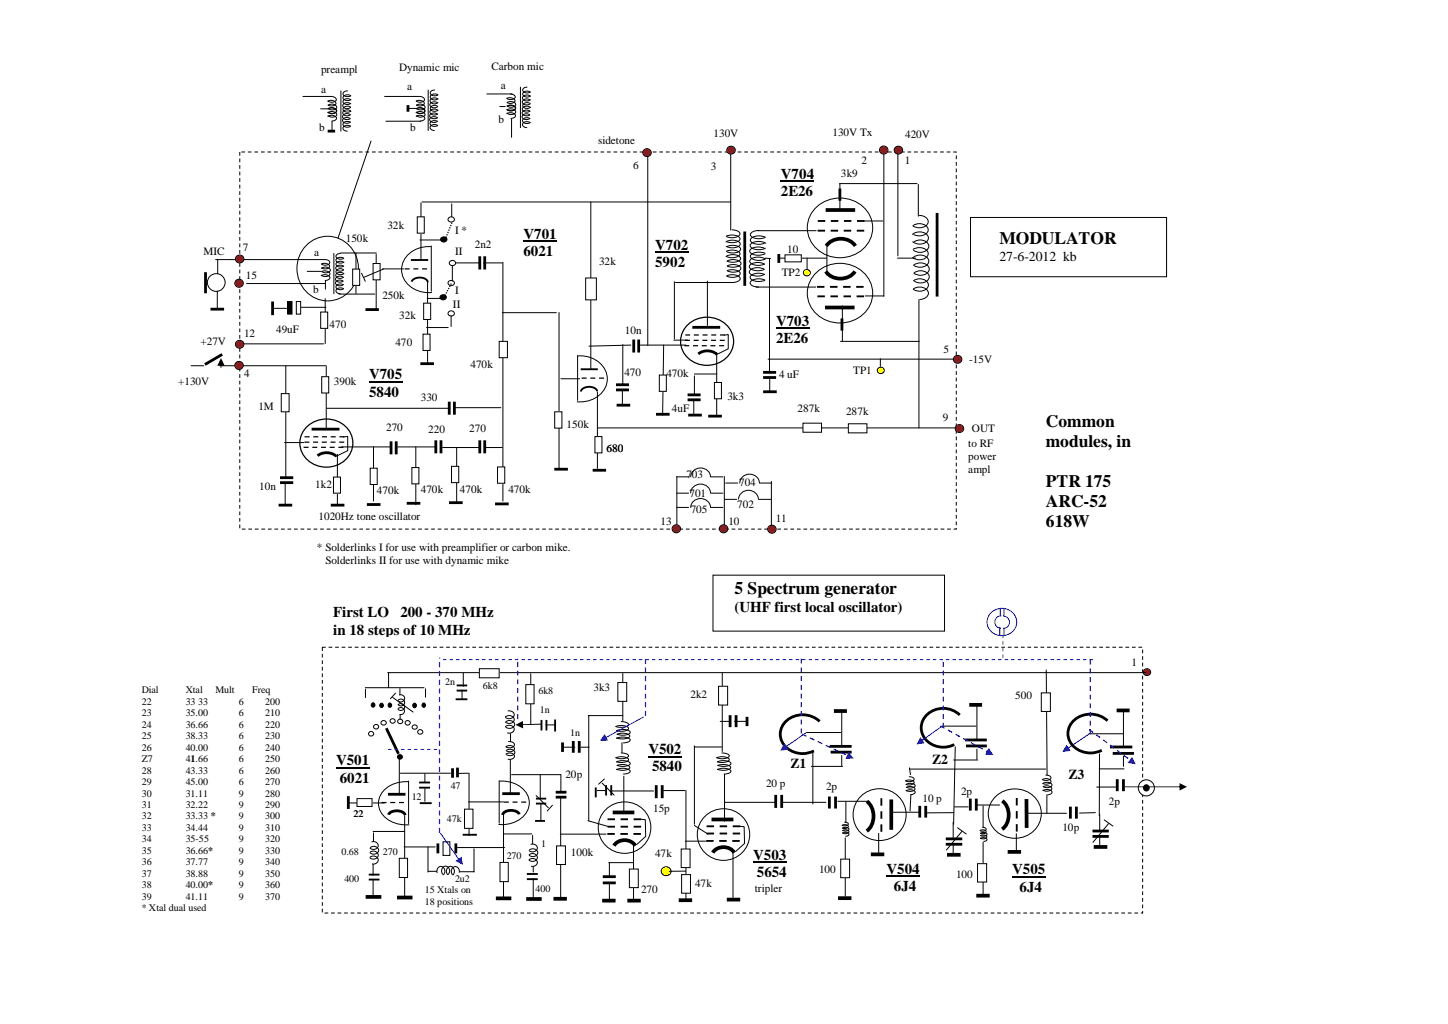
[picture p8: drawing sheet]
<svg xmlns="http://www.w3.org/2000/svg" width="297mm" height="210mm" viewBox="0 0 297 210" stroke-linecap="round" stroke-linejoin="round" font-family="sans-serif">
<defs><g id="words">
<g font-size="3.6">
<text x="205" y="50">MODULATOR</text>
<text x="214.5" y="87.5">Common</text>
<text x="214.5" y="91.7">modules, in</text>
<text x="214.5" y="99.9">PTR 175</text>
<text x="214.5" y="104">ARC-52</text>
<text x="214.5" y="108.1">618W</text>
<text x="150.7" y="121.8">5 Spectrum generator</text>
</g>
<g font-size="3.1">
<text x="160.2" y="36.7">V704</text>
<text x="160.2" y="40.2">2E26</text>
<text x="107.4" y="48.9">V701</text>
<text x="107.4" y="52.5">6021</text>
<text x="134.4" y="51.2">V702</text>
<text x="134.4" y="54.8">5902</text>
<text x="159.2" y="66.8">V703</text>
<text x="159.2" y="70.4">2E26</text>
<text x="75.7" y="77.8">V705</text>
<text x="75.7" y="81.3">5840</text>
<text x="150.7" y="125.3">(UHF first local oscillator)</text>
<text x="68.4" y="126.6">First LO</text>
<text x="68.4" y="130.1">in 18 steps of 10 MHz</text>
<text x="82.1" y="126.6">200 - 370 MHz</text>
<text x="133" y="154.6">V502</text>
<text x="69" y="156.9">V501</text>
<text x="69.7" y="160.4">6021</text>
<text x="133.8" y="158.1">5840</text>
<text x="154.5" y="176.2">V503</text>
<text x="155.3" y="179.7">5654</text>
<text x="181.9" y="179.1">V504</text>
<text x="207.6" y="179.2">V505</text>
<text x="183.4" y="182.6">6J4</text>
<text x="209.2" y="182.8">6J4</text>
</g>
<g font-size="2.8">
<text x="205" y="53.5">27-6-2012 kb</text>
<text x="162.2" y="157.5">Z1</text>
<text x="191.2" y="156.6">Z2</text>
<text x="219.2" y="159.7">Z3</text>
</g>
<g font-size="2.3">
<text x="65.9" y="14.9">preampl</text>
<text x="81.9" y="14.6">Dynamic mic</text>
<text x="100.8" y="14.4">Carbon mic</text>
<text x="65.9" y="19.1">a</text>
<text x="83.5" y="18.5">a</text>
<text x="102.7" y="18.3">a</text>
<text x="65.5" y="26.8">b</text>
<text x="84.2" y="26.8">b</text>
<text x="102.2" y="25.3">b</text>
<text x="122.7" y="29.5">sidetone</text>
<text x="146.4" y="28.1">130V</text>
<text x="170.8" y="27.8">130V Tx</text>
<text x="185.7" y="28.3">420V</text>
<text x="129.9" y="34.6">6</text>
<text x="145.8" y="34.8">3</text>
<text x="176.7" y="33.6">2</text>
<text x="185.6" y="33.6">1</text>
<text x="172.5" y="36.3">3k9</text>
<text x="79.5" y="46.9">32k</text>
<text x="93.3" y="47.9">I *</text>
<text x="41.7" y="52.2">MIC</text>
<text x="49.8" y="51.5">7</text>
<text x="64.5" y="52.4">a</text>
<text x="70.9" y="49.7">150k</text>
<text x="93.3" y="52.2">II</text>
<text x="97.4" y="50.8">2n2</text>
<text x="161.5" y="51.8">10</text>
<text x="50.5" y="57.2">15</text>
<text x="122.9" y="54.2">32k</text>
<text x="160.4" y="56.6">TP2</text>
<text x="64.2" y="60.2">b</text>
<text x="78.4" y="61.3">250k</text>
<text x="81.9" y="65.4">32k</text>
<text x="92.9" y="63.1">II</text>
<text x="93.3" y="60.3">I</text>
<text x="41.1" y="70.8">+27V</text>
<text x="50.1" y="69.1">12</text>
<text x="56.6" y="68.3">49uF</text>
<text x="67.6" y="67.3">470</text>
<text x="81.1" y="71">470</text>
<text x="128.2" y="68.5">10n</text>
<text x="50.1" y="77.3">4</text>
<text x="96.5" y="75.5">470k</text>
<text x="128.1" y="77.1">470</text>
<text x="136.7" y="77.3">470k</text>
<text x="159.8" y="77.4">4 uF</text>
<text x="175" y="76.7">TP1</text>
<text x="193.5" y="72.3">5</text>
<text x="198.8" y="74.5">-15V</text>
<text x="36.6" y="78.9">+130V</text>
<text x="53" y="83.9">1M</text>
<text x="68.5" y="79">390k</text>
<text x="86.3" y="82.2">330</text>
<text x="149.2" y="82">3k3</text>
<text x="79.2" y="88.3">270</text>
<text x="87.8" y="88.7">220</text>
<text x="96.3" y="88.5">270</text>
<text x="116.2" y="87.8">150k</text>
<text x="137.8" y="84.5">4uF</text>
<text x="163.6" y="84.5">287k</text>
<text x="173.6" y="85">287k</text>
<text x="193.4" y="86.3">9</text>
<text x="199.4" y="88.5">OUT</text>
<text x="124.4" y="92.6">680</text>
<text x="198.6" y="91.7">to RF</text>
<text x="198.6" y="94.3">power</text>
<text x="53.2" y="100.4">10n</text>
<text x="64.7" y="100.1">1k2</text>
<text x="77.3" y="101.3">470k</text>
<text x="86.3" y="101">470k</text>
<text x="94.3" y="101">470k</text>
<text x="104.3" y="101">470k</text>
<text x="140.8" y="97.9">703</text>
<text x="141.4" y="101.9">701</text>
<text x="151.6" y="99.6">704</text>
<text x="198.6" y="97">ampl</text>
<text x="65.4" y="106.6">1020Hz tone oscillator</text>
<text x="135.5" y="107.5">13</text>
<text x="141.7" y="105.2">705</text>
<text x="149.4" y="107.7">10</text>
<text x="151.2" y="104.1">702</text>
<text x="159.1" y="107">11</text>
<text x="65" y="112.9">* Solderlinks I for use with preamplifier or carbon mike.</text>
<text x="66.8" y="115.6">Solderlinks II for use with dynamic mike</text>
<text x="232.1" y="136.6">1</text>
<text x="121.7" y="141.7">3k3</text>
<text x="141.6" y="143">2k2</text>
<text x="208.2" y="143.4">500</text>
<text x="116" y="159.6">20p</text>
<text x="157.1" y="161.4">20 p</text>
<text x="134" y="166.5">15p</text>
<text x="169.5" y="162">2p</text>
<text x="189.2" y="164.3">10 p</text>
<text x="197.1" y="163">2p</text>
<text x="227.5" y="165.1">2p</text>
<text x="218" y="170.3">10p</text>
<text x="117.1" y="175.5">100k</text>
<text x="134.4" y="175.7">47k</text>
<text x="168" y="178.9">100</text>
<text x="196.1" y="179.9">100</text>
<text x="131.5" y="183">270</text>
<text x="142.6" y="181.9">47k</text>
<text x="154.9" y="182.9">tripler</text>
</g>
<g font-size="2.1">
<text x="29.1" y="142.2">Dial</text>
<text x="38.1" y="142.2">Xtal</text>
<text x="44.2" y="142.2">Mult</text>
<text x="51.7" y="142.2">Freq</text>
<text x="91.3" y="140.5">2n</text>
<text x="99.1" y="141.2">6k8</text>
<text x="110.4" y="142.3">6k8</text>
<text x="29.1" y="149.2">24</text>
<text x="29.1" y="144.5">22</text>
<text x="29.1" y="146.9">23</text>
<text x="38.1" y="144.5">33 33</text>
<text x="38.1" y="149.2">36.66</text>
<text x="38.1" y="146.9">35.00</text>
<text x="49" y="144.5">6</text>
<text x="49" y="149.2">6</text>
<text x="49" y="146.9">6</text>
<text x="54.4" y="144.5">200</text>
<text x="54.4" y="149.2">220</text>
<text x="54.4" y="146.9">210</text>
<text x="110.7" y="146.1">1n</text>
<text x="29.1" y="153.9">26</text>
<text x="29.1" y="151.6">25</text>
<text x="38.1" y="153.9">40.00</text>
<text x="38.1" y="151.6">38.33</text>
<text x="49" y="153.9">6</text>
<text x="49" y="151.6">6</text>
<text x="54.4" y="153.9">240</text>
<text x="54.4" y="151.6">230</text>
<text x="117" y="151">1n</text>
<text x="29.1" y="161">29</text>
<text x="29.1" y="156.2">Z7</text>
<text x="29.1" y="158.6">28</text>
<text x="38.1" y="156.2">41.66</text>
<text x="38.1" y="161">45.00</text>
<text x="38.1" y="158.6">43.33</text>
<text x="49" y="161">6</text>
<text x="49" y="158.6">6</text>
<text x="49" y="156.2">6</text>
<text x="54.4" y="161">270</text>
<text x="54.4" y="158.6">260</text>
<text x="54.4" y="156.2">250</text>
<text x="92.5" y="161.7">47</text>
<text x="29.1" y="168">32</text>
<text x="29.1" y="165.7">31</text>
<text x="29.1" y="163.3">30</text>
<text x="38.1" y="168">33.33 *</text>
<text x="38.1" y="165.7">32.22</text>
<text x="38.1" y="163.3">31.11</text>
<text x="49" y="168">9</text>
<text x="49" y="165.7">9</text>
<text x="49" y="163.3">9</text>
<text x="54.4" y="168">300</text>
<text x="54.4" y="165.7">290</text>
<text x="54.4" y="163.3">280</text>
<text x="72.5" y="167.4">22</text>
<text x="84.5" y="164">12</text>
<text x="29.1" y="170.3">33</text>
<text x="29.1" y="172.7">34</text>
<text x="38.1" y="170.3">34.44</text>
<text x="38.1" y="172.7">35-55</text>
<text x="49" y="170.3">9</text>
<text x="49" y="172.7">9</text>
<text x="54.4" y="170.3">310</text>
<text x="54.4" y="172.7">320</text>
<text x="91.6" y="168.4">47k</text>
<text x="111" y="173.5">1</text>
<text x="29.1" y="177.4">36</text>
<text x="29.1" y="179.7">37</text>
<text x="29.1" y="175">35</text>
<text x="38.1" y="177.4">37.77</text>
<text x="38.1" y="179.7">38.88</text>
<text x="38.1" y="175">36.66*</text>
<text x="49" y="177.4">9</text>
<text x="49" y="179.7">9</text>
<text x="49" y="175">9</text>
<text x="54.4" y="177.4">340</text>
<text x="54.4" y="179.7">350</text>
<text x="54.4" y="175">330</text>
<text x="70.1" y="175.3">0.68</text>
<text x="78.5" y="175.3">270</text>
<text x="104" y="176.1">270</text>
<text x="29.1" y="184.4">39</text>
<text x="29.1" y="182.1">38</text>
<text x="38.1" y="184.4">41.11</text>
<text x="38.1" y="182.1">40.00*</text>
<text x="49" y="184.4">9</text>
<text x="49" y="182.1">9</text>
<text x="54.4" y="184.4">370</text>
<text x="54.4" y="182.1">360</text>
<text x="70.7" y="180.8">400</text>
<text x="87.2" y="183.1">15 Xtals on</text>
<text x="87.2" y="185.4">18 positions</text>
<text x="93.3" y="180.8">2u2</text>
<text x="109.9" y="182.9">400</text>
<text x="29.1" y="186.8">* Xtal dual used</text>
</g>
</g></defs>
<path d="M66.1 132.7h168.3v54.5h-168.3z" fill="none" stroke="#000" stroke-width=".21" stroke-dasharray=".8 .6" stroke-linecap="butt"/>
<circle cx="148.4" cy="171.1" r="5.3" fill="#fff"/>
<g fill="none" stroke="#000" stroke-width=".21">
<path d="M151.7 169.4l1 .1v3.4l-1.8 1.6"/>
<circle cx="148.4" cy="171.1" r="5.3"/>
</g>
<path d="M146 168h4.4M146.2 174.8a2.69 2.69 0 0 1 4.4 0" fill="none" stroke="#000" stroke-width=".77" stroke-linecap="butt"/>
<path d="M144.9 172.4h7.2M144.9 170.9h7.2M144.9 169.4h7.2" fill="none" stroke="#000" stroke-width=".38" stroke-dasharray="1.5 1.1" stroke-linecap="butt"/>
<circle cx="235.3" cy="137.8" r=".73" fill="#f00"/>
<g fill="none" stroke="#000" stroke-width=".21">
<path d="M225 161.3h3.9"/>
<circle cx="235.3" cy="137.8" r=".73"/>
</g>
<path d="M203.1 125.8a3 3 0 0 1 3.6-.9 3 3 0 0 1 1.8 3.3 3.1 3.1 0 0 1-3.3 2.1 3.1 3.1 0 0 1-2.7-2.8l.1-.6z" fill-rule="evenodd" fill="#fff"/>
<path d="M203.1 125.8a3 3 0 0 1 3.6-.9 3 3 0 0 1 1.8 3.3 3.1 3.1 0 0 1-3.3 2.1 3.1 3.1 0 0 1-2.7-2.8l.1-.6zM205.1 128.6v1.6M205.2 124.7v1.5M205.4 126.2a1.27 1.27 0 0 0-1.3 1.2 1.27 1.27 0 0 0 1.1 1.4M205.8 126.3a1.27 1.27 0 0 1 1.3 1.2 1.27 1.27 0 0 1-1.2 1.3M205.9 124.7v1.5M205.9 128.7v1.6" fill="none" stroke="#00f" stroke-width=".21"/>
<path d="M90.9 172.6h1.4v2.7h-1.4z" fill-rule="evenodd" fill="#fff"/>
<path d="M83 167.2v16.8M83.7 160.2a5.7 5.7 0 0 0-6 3.7 4.4 4.4 0 0 0 3.6 4.9l.9 .2 1.7 .1M83.8 160.1v8.7M90.9 172.6h1.4v2.7h-1.4zM102.4 160v8.7M102.5 160.1a5.6 5.6 0 0 1 6 3.7 4.4 4.4 0 0 1-3.6 5l-.9 .2h-1.7" fill="none" stroke="#000" stroke-width=".21"/>
<path d="M92.8 157.5v1.9M93.8 157.4v1.9M79.6 162.8h3.6M79.7 167a2.23 2.23 0 0 1 3.3-.2l.1 .3M89.8 172.9v2M93.5 172.9v2M103 162.7h3.6M106.5 166.9a2.21 2.21 0 0 0-3.3-.1l-.1 .2" fill="none" stroke="#000" stroke-width=".57"/>
<path d="M78.3 164.5h5M107.9 164.4h-4.9" fill="none" stroke="#000" stroke-width=".26" stroke-dasharray="1 .8" stroke-linecap="butt"/>
<path d="M81.4 184h3.2" fill="none" stroke="#000" stroke-width=".77" stroke-linecap="butt"/>
<path d="M81.9 175.9h1.7v4h-1.7z" fill-rule="evenodd" fill="#fff"/>
<path d="M96.2 158.5h-2.1M96.2 158.5v12.8M81.9 175.9h1.7v4h-1.7zM96.1 164.4h7.2M103.3 166.8v17.6" fill="none" stroke="#000" stroke-width=".21"/>
<path d="M95.3 165.9h1.7v3.9h-1.7z" fill-rule="evenodd" fill="#fff"/>
<path d="M104.7 155.7v6.9M95.3 165.9h1.7v3.9h-1.7z" fill="none" stroke="#000" stroke-width=".21"/>
<path d="M94.9 171.1h2.9" fill="none" stroke="#000" stroke-width=".38"/>
<path d="M101.7 184.1h3.2" fill="none" stroke="#000" stroke-width=".77" stroke-linecap="butt"/>
<path d="M102.6 176.8h1.7v3.9h-1.7z" fill-rule="evenodd" fill="#fff"/>
<g fill="none" stroke="#000" stroke-width=".21">
<path d="M81.7 144.4a.76 .76 0 0 1 1.1 0 .76 .76 0 0 1 0 1.1 .76 .76 0 0 1-1.1-.1M81.7 145.2a.75 .75 0 0 1 1.2 .3 .75 .75 0 0 1-.9 1M81.7 143.5a.75 .75 0 0 1 1.1 0 .75 .75 0 0 1 0 1 .75 .75 0 0 1-1.1 0M82 142.5a.76 .76 0 0 1 .9 .3 .76 .76 0 0 1-.2 1 .76 .76 0 0 1-1-.2M82.1 158.5h10.3M87.2 158.6v1.7M103.8 154.6l.5-.2a.82 .82 0 0 1 .8 0 .82 .82 0 0 1 .4 .9l-.6 .3h-.7M103.8 153l.5-.2a.8 .8 0 0 1 .8 .1 .8 .8 0 0 1 .4 .8 1.27 1.27 0 0 1-1.7 .2M103.9 153.8l.4-.2a.83 .83 0 0 1 .9 .1 .83 .83 0 0 1 .3 .8 1.29 1.29 0 0 1-1.6 .2M104.3 152h.3a.73 .73 0 0 1 .9 .9 1.42 1.42 0 0 1-1.7 .2M115.1 158.7v3.6M71.5 164.6h7.4"/>
<path d="M82.9 173.6h6.4M87.2 161.6v2.7M87.8 173.6v5.2M87.8 178.6h1.8M89.7 178.9a.88 .88 0 0 1 .7-1.3 .88 .88 0 0 1 .8 1.3l-.2 .4M90.8 179.2a.89 .89 0 0 1 0-1.4 .89 .89 0 0 1 1.4 .3 1.04 1.04 0 0 1-.3 1.1M91.8 179.3a.96 .96 0 0 1-.1-1.2 .96 .96 0 0 1 1-.4 1.13 1.13 0 0 1 .3 1.6M93.8 173.7h9.7M94.2 178.8a.86 .86 0 0 0-.8-1.2 .86 .86 0 0 0-.8 1.3l.2 .4M94.4 178.7h2.9M97.2 174v4.7M102.6 176.8h1.7v3.9h-1.7z"/>
</g>
<path d="M71.5 163.2v2.6" fill="none" stroke="#000" stroke-width=".57"/>
<path d="M107 148.5l4.1-.1-.1 .1-3.9 .1zM105.7 148.6l1.6-.8v1.5z" fill="#000"/>
<path d="M86 160.4h2.2M86 161.5h2.2M86.1 164.6h2.5" fill="none" stroke="#000" stroke-width=".38"/>
<circle cx="86.2" cy="150" r=".51" fill="#fff"/>
<circle cx="86.2" cy="150" r=".51" fill="none" stroke="#000" stroke-width=".21"/>
<circle cx="85.1" cy="149" r=".49" fill="#fff"/>
<circle cx="85.1" cy="149" r=".49" fill="none" stroke="#000" stroke-width=".21"/>
<circle cx="83.6" cy="148.2" r=".51" fill="#fff"/>
<circle cx="83.6" cy="148.2" r=".51" fill="none" stroke="#000" stroke-width=".21"/>
<circle cx="82.1" cy="147.9" r=".51" fill="#fff"/>
<circle cx="82.1" cy="147.9" r=".51" fill="none" stroke="#000" stroke-width=".21"/>
<circle cx="80.6" cy="147.8" r=".49" fill="#fff"/>
<circle cx="80.6" cy="147.8" r=".49" fill="none" stroke="#000" stroke-width=".21"/>
<circle cx="78.7" cy="148.2" r=".51" fill="#fff"/>
<circle cx="78.7" cy="148.2" r=".51" fill="none" stroke="#000" stroke-width=".21"/>
<circle cx="77.2" cy="149" r=".49" fill="#fff"/>
<circle cx="77.2" cy="149" r=".49" fill="none" stroke="#000" stroke-width=".21"/>
<circle cx="76.2" cy="150.4" r=".51" fill="#fff"/>
<g fill="none" stroke="#000" stroke-width=".21">
<path d="M79.8 144.2a.41 .41 0 0 1 .5 .4 .41 .41 0 0 1-.5 .3 .55 .55 0 0 1 0-.7zM80.6 143l4.1 3M81.1 142.1l-1 1.1M82 141.1v1.3M82.1 146.5v1"/>
<circle cx="76.2" cy="150.4" r=".51"/>
<circle cx="76.5" cy="144.5" r=".42"/>
<circle cx="78.2" cy="144.6" r=".41"/>
<circle cx="82.1" cy="155.2" r=".49"/>
<circle cx="85" cy="144.6" r=".43"/>
<circle cx="86.9" cy="144.6" r=".41"/>
</g>
<g fill="#000">
<path d="M79.8 144.2a.41 .41 0 0 1 .5 .4 .41 .41 0 0 1-.5 .3 .55 .55 0 0 1 0-.7z" fill-rule="evenodd"/>
<circle cx="76.5" cy="144.5" r=".42"/>
<circle cx="78.2" cy="144.6" r=".41"/>
<circle cx="82.1" cy="155.2" r=".49"/>
<circle cx="85" cy="144.6" r=".43"/>
<circle cx="86.9" cy="144.6" r=".41"/>
</g>
<path d="M79.2 149.3l2.5 5.2" fill="none" stroke="#000" stroke-width=".57"/>
<path d="M90.3 170.8h.2l3.8 5.5h-.2l-3.8-5.4zM93.4 176.5l1.3-.9 .3 1.7z" fill="#00f"/>
<path d="M108.9 138.1v10.4M81.9 154.9v7.9M103.7 148.9a1.02 1.02 0 0 1 1.2-.2 1.02 1.02 0 0 1 .5 1.1 1.17 1.17 0 0 1-1.3 .4M103.7 146.9a1.02 1.02 0 0 1 1.2-.2 1.02 1.02 0 0 1 .5 1.1 1.26 1.26 0 0 1-1.7 .3M103.8 148l.2-.2a1 1 0 0 1 1.1 0 1 1 0 0 1 .4 1 1.23 1.23 0 0 1-1.7 .3M104.2 145.7a.86 .86 0 0 1 1 .3 .86 .86 0 0 1 0 1.1 1.21 1.21 0 0 1-1.5 0M104.7 150.4v1.6M104.9 158.8h10.1M112 148.6h1.9" fill="none" stroke="#000" stroke-width=".21"/>
<path d="M111.1 147.6v2.1M112.1 147.6v2.1M113.9 147.5v2.4" fill="none" stroke="#000" stroke-width=".38"/>
<path d="M107.8 140.3h1.8v4h-1.8z" fill-rule="evenodd" fill="#fff"/>
<path d="M75 141.3v1.7M87.3 141.2v1.7M107.9 140.3h1.7v4h-1.7zM110 163.1l2.5 2.5M111 164.9v3.2M113.3 165.1l-1 1.1" fill="none" stroke="#000" stroke-width=".21"/>
<path d="M109.8 168.3h2M109.9 163.7h2.2M109.9 164.7h2.2" fill="none" stroke="#000" stroke-width=".38"/>
<path d="M114 162.4h2.2M114 163.4h2.2" fill="none" stroke="#000" stroke-width=".57"/>
<circle cx="136.6" cy="178.6" r=".96" fill="#ff0"/>
<g fill="none" stroke="#000" stroke-width=".21">
<path d="M140.7 178.6h-3.4"/>
<circle cx="136.6" cy="178.6" r=".96"/>
</g>
<path d="M176.6 163.2a5.4 5.4 0 0 1 7.7-.1 5.4 5.4 0 0 1 0 7.7 5.4 5.4 0 0 1-7.7-.1 5.3 5.3 0 0 1 0-7.5z" fill-rule="evenodd" fill="#fff"/>
<g fill="none" stroke="#000" stroke-width=".21">
<path d="M166.7 153.9v10.9M196 153.1l-.4 15.9M225.5 154.5v12.7M171.9 164.3h6.2M172.8 170.8l.6-.2a.6 .6 0 0 1 .8 .4l-.4 .4h-.3M172.8 169.7l.4-.1a.8 .8 0 0 1 1 .4 1.04 1.04 0 0 1-1.4 .2M172.9 170.2l.8-.1 .5 .4-.5 .4-.9-.2M173.3 168.5l.7 .3v.3l-.7 .2-.5-.1 .8-.1 .4 .3-.4 .4h-.8M173.4 171.7v12M173.5 164.4v4.2M176.6 163.2a5.4 5.4 0 0 1 7.7-.1 5.4 5.4 0 0 1 0 7.7 5.4 5.4 0 0 1-7.7-.1 5.3 5.3 0 0 1 0-7.5zM180.3 170.8v4"/>
<path d="M182.9 166.5h5.9M195.7 166.6h-5.6"/>
</g>
<path d="M177.8 164.3a4.1 4.1 0 0 1 0 6M182.8 163.9v6.2M171.9 184.1h2.8" fill="none" stroke="#000" stroke-width=".77" stroke-linecap="butt"/>
<path d="M180.8 163.6v8.1" fill="none" stroke="#000" stroke-width=".38" stroke-dasharray="1.5 1.1" stroke-linecap="butt"/>
<path d="M170.1 163.3v2.4M171.4 163.3v2.4M188.7 165.2v2.4M189.9 165.2v2.4M199 163.7v2.5M200.3 163.7v2.5" fill="none" stroke="#000" stroke-width=".57"/>
<path d="M204.3 163.2a5.5 5.5 0 0 1 5.8-1.2 5.5 5.5 0 0 1 3.5 4.8 5.5 5.5 0 0 1-5.4 5 5.5 5.5 0 0 1-5.5-5 4.8 4.8 0 0 1 1.6-3.6z" fill-rule="evenodd" fill="#fff"/>
<g fill="none" stroke="#000" stroke-width=".21">
<path d="M186.5 159.2a.7 .7 0 0 1 1 .7l-1 .3-.7-.1M186.6 157.4l.2 1.4M213.9 159.8l.4-.2a.81 .81 0 0 1 1.2 .8l-.5 .3-1.1-.1M214.5 158.9h.1a.72 .72 0 0 1 .9 .7l-.9 .4-.8-.2M160.5 164.5h8.9M185.8 160l.7-.1a.69 .69 0 0 1 1 .7l-.6 .3-1-.1 .8-.2a.69 .69 0 0 1 1 .7l-1 .2-.8-.1M185.9 162.1l.8-.2a.72 .72 0 0 1 1 .7l-.9 .3M186 161.4l.7-.2a.71 .71 0 0 1 .9 .7l-.9 .3-.8-.1M186.9 162.9l-.2 3.3M195.8 165.4h2.8M200.1 165h5M201.1 170.2l.5-.1a.49 .49 0 0 1 .5 .1 .49 .49 0 0 1 .1 .5l-.6 .2-.5-.1 .9-.1 .5 .3-.5 .4-.8-.1 .5-.1a.49 .49 0 0 1 .5 .1 .49 .49 0 0 1 .1 .5l-.6 .2-.6-.2"/>
<path d="M201.1 171.9l.6-.2 .7 .2v.4l-.6 .2M201.6 169.6l.6 .2 .1 .2a.95 .95 0 0 1-1.3 .3M201.7 165.2v4.4M201.7 172.7v10.6M204.3 163.2a5.5 5.5 0 0 1 5.8-1.2 5.5 5.5 0 0 1 3.5 4.8 5.5 5.5 0 0 1-5.4 5 5.5 5.5 0 0 1-5.5-5 4.8 4.8 0 0 1 1.6-3.6zM210.4 166.7h8.4M213.9 162.1l.9-.3a.71 .71 0 0 1 .9 .8l-.8 .3M213.9 160.6l.6-.2a.83 .83 0 0 1 1.2 .7 1.47 1.47 0 0 1-1.7 .1l.8-.1a.72 .72 0 0 1 .9 .7l-.9 .4-.9-.2M214.8 162.9v3.8M224.7 166.6l-3.3 .1"/>
</g>
<path d="M205.6 164.2a3.8 3.8 0 0 1 0 5.8M210.6 163.8v5.9" fill="none" stroke="#000" stroke-width=".77" stroke-linecap="butt"/>
<path d="M208.6 163.6v7.6" fill="none" stroke="#000" stroke-width=".38" stroke-dasharray="1.5 1.1" stroke-linecap="butt"/>
<path d="M219.6 165.4v2.4M220.8 165.4v2.4" fill="none" stroke="#000" stroke-width=".57"/>
<path d="M200.5 177h1.9v3.8h-1.9z" fill-rule="evenodd" fill="#fff"/>
<path d="M166.5 157.1h6.3M172.7 146v7M200.5 177h1.9v3.8h-1.9z" fill="none" stroke="#000" stroke-width=".21"/>
<path d="M200.3 183.6h2.7" fill="none" stroke="#000" stroke-width=".77" stroke-linecap="butt"/>
<path d="M168.1 147.9a5 5 0 0 0-7.8 1.2 4 4 0 0 0 3.5 5.3h1.8l1.4-.5M170.2 153h4.5M170.4 154.2h4.3" fill="none" stroke="#000" stroke-width=".57"/>
<path d="M164.6 150.4l.9 .4-.1 .2-.9-.4zM166.2 151.1l.9 .5-.1 .2-.9-.5zM167.8 151.9l.9 .4-.1 .3-.9-.5zM169.4 152.7l.9 .4-.1 .2-.9-.4zM171 153.4l1 .4-.1 .3-1-.5zM172.6 154.2l1 .4-.1 .2-1-.4zM174.1 154.1l1 1.4h-1.7z" fill="#00f"/>
<path d="M165.4 150.2h7.1M172.7 154.9v2.1" fill="none" stroke="#000" stroke-width=".21"/>
<path d="M164.4 150.3v-15.8" fill="none" stroke="#00f" stroke-width=".26" stroke-dasharray="1 .8" stroke-linecap="butt"/>
<path d="M161 153.1l4.3-3 .1 .1-4.2 3zM160.9 152.4l.9 1.3-1.7 .2z" fill="#00f"/>
<path d="M171.1 145.8h2.6" fill="none" stroke="#000" stroke-width=".77" stroke-linecap="butt"/>
<path d="M196.9 146.6a4.7 4.7 0 0 0-7.9 1.9 4.4 4.4 0 0 0 5.9 4.5l.8-.4M198 151.7h4.4M198.2 152.9h4.2" fill="none" stroke="#000" stroke-width=".57"/>
<path d="M195.6 155.8h5M200.4 144.7v6.9" fill="none" stroke="#000" stroke-width=".21"/>
<path d="M193 148.7l.8 .5-.1 .2-.9-.5zM194.5 149.5l.9 .5-.1 .2-.9-.4zM196.1 150.4l.9 .5-.2 .2-.8-.5zM197.7 151.3l.8 .4-.1 .3-.9-.5zM199.2 152.1l.9 .5-.1 .2-.9-.5zM200.8 153l.9 .5-.2 .2-.8-.5zM202.3 153.8l.4 .3-.1 .2-.4-.2zM202.8 153.3l1 1.5-1.7-.1z" fill="#00f"/>
<path d="M193.3 148.8h6.9M200.4 153.5v2.2" fill="none" stroke="#000" stroke-width=".21"/>
<path d="M189 151.8l4.2-3h.1l-4.2 3.1zM188.8 151.1l.9 1.3-1.7 .2z" fill="#00f"/>
<path d="M198.8 144.5h2.7" fill="none" stroke="#000" stroke-width=".77" stroke-linecap="butt"/>
<path d="M218.9 153.4l4.4-3h.2v.1l-4.5 3zM218.8 152.7l.8 1.2-1.7 .2z" fill="#00f"/>
<g fill="none" stroke="#000" stroke-width=".21">
<path d="M214.6 137.3l.2 21.6M186.6 157.6h27.9M225.5 157.6h5.1M230.5 146v7M195.5 168.5v3.3M195.5 173.1v2.2M196.4 169.7l1.8 1.2M197.3 170.4l-3.2 3.8M208.5 170.9v3.6M225.6 166.9v3.4M225.6 171.5v2.2M226.5 168.1l1.8 1.2"/>
<path d="M227.4 168.8l-3.2 3.9"/>
</g>
<path d="M227.2 147.7a5 5 0 0 0-7.8 1.3 4 4 0 0 0 3.5 5.3h1.8l1.3-.5M227.7 153.1h4.6M228.3 154.4h4.3M159.1 162.9v2.7M160.4 162.9v2.7M194 172h3.4M194 173.1h3.4M224.1 170.3h3.4M224.1 171.4h3.4" fill="none" stroke="#000" stroke-width=".57"/>
<path d="M194.3 175.2h2.8M224.4 173.6h2.8" fill="none" stroke="#000" stroke-width=".77" stroke-linecap="butt"/>
<path d="M181.9 179.6h6.7" fill="none" stroke="#000" stroke-width=".25"/>
<path d="M223.5 149.4l.8 .6-.1 .2-.9-.6zM225 150.5l.8 .6-.2 .2-.8-.6zM226.4 151.6l.8 .6-.2 .2-.8-.6zM227.8 152.6l.8 .6-.1 .3-.9-.7zM229.2 153.7l.8 .6-.1 .2-.8-.6zM230.7 154.8l.8 .6-.2 .2-.8-.6zM232.2 155.2l.8 1.5-1.7-.3z" fill="#00f"/>
<path d="M223.4 150.4h7.1M230.5 155v2.1" fill="none" stroke="#000" stroke-width=".21"/>
<path d="M229.1 145.6h2.6M178.6 175.1h2.8M206.7 174.6h2.8" fill="none" stroke="#000" stroke-width=".77" stroke-linecap="butt"/>
<path d="M207.6 179.7h6.8" fill="none" stroke="#000" stroke-width=".25"/>
<path d="M172.5 176.1h1.8v3.8h-1.8z" fill-rule="evenodd" fill="#fff"/>
<path d="M148.2 138v16.1M147.2 157.7a2.87 2.87 0 0 1 2.7 .2v.2a1.17 1.17 0 0 1-1.4 .6M147.2 156.2a2.93 2.93 0 0 1 2.7 .1v.2a2.35 2.35 0 0 1-2.4 .5l-.3-.1M147.3 156.9a3.1 3.1 0 0 1 2.5 .2l.1 .2a1.93 1.93 0 0 1-2.2 .5l-.5-.1M148.1 154.3l.5 .1a.76 .76 0 0 1 .9 .7 2.73 2.73 0 0 1-2.5 .2 2.42 2.42 0 0 1 2.6 .4 2.3 2.3 0 0 1-2.5 .5M148.6 158.7v9.6M148.6 164.5h10.4M150.4 174.6v9.4M172.5 176.1h1.8v3.8h-1.8z" fill="none" stroke="#000" stroke-width=".21"/>
<path d="M149.1 184.4h2.7" fill="none" stroke="#000" stroke-width=".77" stroke-linecap="butt"/>
<path d="M124.3 165.9a5.4 5.4 0 0 1 7.6-.1 5.4 5.4 0 0 1 0 7.7 5.4 5.4 0 0 1-7.6-.1 5.2 5.2 0 0 1 0-7.5z" fill-rule="evenodd" fill="#fff"/>
<path d="M124.3 165.9a5.4 5.4 0 0 1 7.6-.1 5.4 5.4 0 0 1 0 7.7 5.4 5.4 0 0 1-7.6-.1 5.2 5.2 0 0 1 0-7.5zM131.4 167.9l1 .1 .1 3.4-1.9 1.7M140.6 172.4h4.1M140.7 162v22.8" fill="none" stroke="#000" stroke-width=".21"/>
<path d="M125.7 166.5h4.4M125.9 173.4a2.69 2.69 0 0 1 4.4 0" fill="none" stroke="#000" stroke-width=".77" stroke-linecap="butt"/>
<path d="M124.6 170.9h7.2M124.6 169.5h7.2M124.6 167.9h7.2" fill="none" stroke="#000" stroke-width=".38" stroke-dasharray="1.5 1.1" stroke-linecap="butt"/>
<path d="M139.7 174h1.9v3.8h-1.9z" fill-rule="evenodd" fill="#fff"/>
<path d="M139.7 174h1.9v3.8h-1.9z" fill="none" stroke="#000" stroke-width=".21"/>
<path d="M139.8 179.3h1.9v3.8h-1.9z" fill-rule="evenodd" fill="#fff"/>
<path d="M130 173v11.6M139.8 179.3h1.8v3.8h-1.8z" fill="none" stroke="#000" stroke-width=".21"/>
<path d="M128.7 184.6h2.7M139.2 184.5h2.8" fill="none" stroke="#000" stroke-width=".77" stroke-linecap="butt"/>
<path d="M134.6 161v2.6M135.8 161v2.6" fill="none" stroke="#000" stroke-width=".57"/>
<path d="M129.1 178.1h1.9v3.8h-1.9z" fill-rule="evenodd" fill="#fff"/>
<g fill="none" stroke="#000" stroke-width=".21">
<path d="M126.4 155.3a2.43 2.43 0 0 1 2.5 .4 2.33 2.33 0 0 1-2.4 .5 3 3 0 0 1 2.7 .1l.1 .2a2.42 2.42 0 0 1-2.7 .4M126.4 148.9a3 3 0 0 1 2.5 .2v.2a2.33 2.33 0 0 1-2.4 .5 3 3 0 0 1 2.7 .1l.1 .2a2.42 2.42 0 0 1-2.7 .4M126.5 157.7a2.95 2.95 0 0 1 2.7 .2l.1 .2a1.17 1.17 0 0 1-1.4 .6M126.5 151.3a3 3 0 0 1 2.7 .2l.1 .2a1.36 1.36 0 0 1-1.4 .6M126.6 156.9a3 3 0 0 1 2.5 .2l.1 .2a2.34 2.34 0 0 1-2.5 .5l-.2-.1M126.6 150.5a2.43 2.43 0 0 1 2.6 .4 1.94 1.94 0 0 1-2.2 .5l-.5-.1M127.4 154.3l.5 .1a.77 .77 0 0 1 1 .7 2.82 2.82 0 0 1-2.6 .2M127.4 147.9h.5a.78 .78 0 0 1 1 .8 3.1 3.1 0 0 1-2.6 .2M128 159.1v7.7M124.9 176.8h5.1M125 176.8v2.8M125.1 162.1h9"/>
<path d="M129.1 178.1h1.8v3.8h-1.8zM136.1 162.1h4.4M125 181.1v3.8"/>
</g>
<path d="M123.7 179.7h2.6M123.7 181h2.6" fill="none" stroke="#000" stroke-width=".57"/>
<path d="M123.5 184.6h2.8" fill="none" stroke="#000" stroke-width=".77" stroke-linecap="butt"/>
<path d="M213.6 142h1.9v3.9h-1.9z" fill-rule="evenodd" fill="#fff"/>
<path d="M79.5 137.9h155.5M127.8 138v9.7M127.6 152.2v2.1M213.6 142h1.9v3.8h-1.9z" fill="none" stroke="#000" stroke-width=".21"/>
<path d="M147.4 140.7h1.8v3.8h-1.8z" fill-rule="evenodd" fill="#fff"/>
<path d="M147.4 140.7h1.9v3.8h-1.9z" fill="none" stroke="#000" stroke-width=".21"/>
<path d="M126.7 139.9h1.9v3.9h-1.9z" fill-rule="evenodd" fill="#fff"/>
<path d="M126.7 139.9h1.9v3.9h-1.9z" fill="none" stroke="#000" stroke-width=".21"/>
<path d="M98.3 137.1h4.1v1.8h-4.1z" fill-rule="evenodd" fill="#fff"/>
<path d="M79.7 137.9v3.1M98.3 137.1h4.1v1.8h-4.1zM74.9 141h12.1M114.9 171h9.4M115 163.7v20.7" fill="none" stroke="#000" stroke-width=".21"/>
<path d="M114.1 173.4h1.9v3.8h-1.9z" fill-rule="evenodd" fill="#fff"/>
<g fill="none" stroke="#000" stroke-width=".21">
<path d="M75.9 174.7a.96 .96 0 0 1 1.1-.1 .96 .96 0 0 1 .5 1 1.09 1.09 0 0 1-1.6 .3M75.9 175.7a.96 .96 0 0 1 1.1-.1 .96 .96 0 0 1 .5 1 1 1 0 0 1-1.1 .5M76 173.7a.96 .96 0 0 1 1.1-.1 .96 .96 0 0 1 .5 1 1.15 1.15 0 0 1-1.7 .2M76.3 172.6a.86 .86 0 0 1 1.3 .7 .86 .86 0 0 1-1.3 .8l-.4-.2M76.5 170.4h6.5M76.5 177.2v2.3M76.6 170.7v1.8M103.2 170.9h5.9M108.5 175.2a.95 .95 0 0 1 1.2-.2 .95 .95 0 0 1 .5 1.1 1.1 1.1 0 0 1-1.7 .2M108.5 176.2a.95 .95 0 0 1 1.2-.1 .95 .95 0 0 1 .5 1 1.14 1.14 0 0 1-1.2 .5M108.6 174.2a.98 .98 0 0 1 1.1-.1 .98 .98 0 0 1 .5 1 1.13 1.13 0 0 1-1.6 .2M108.9 173.1a.87 .87 0 0 1 1.3 .7 .87 .87 0 0 1-1.2 .8l-.5-.2"/>
<path d="M109.3 171.2v1.8M109.4 177.7v1.1M114.2 173.4h1.8v3.8h-1.8zM76.5 180.4v3.5M109.4 180.1v4.3"/>
</g>
<path d="M75 183.9h3.2M107.9 184.3h3.2M113.5 184.2h2.8" fill="none" stroke="#000" stroke-width=".77" stroke-linecap="butt"/>
<path d="M106.2 147.4v-12.6M132.4 146.8v-11.6M193.5 149.2v-14.3M223.6 150.5v-16M90.2 170.7v-35.9" fill="none" stroke="#00f" stroke-width=".26" stroke-dasharray="1 .8" stroke-linecap="butt"/>
<path d="M154.5 176.7h6.8" fill="none" stroke="#000" stroke-width=".25"/>
<path d="M69 157.4h6.7M133 155.1h6.8" fill="none" stroke="#000" stroke-width=".3"/>
<path d="M224.2 135.2h-133.6" fill="none" stroke="#00f" stroke-width=".21" stroke-dasharray=".6 .8"/>
<path d="M75.6 179.3h2.2M108.1 179.2h2.2M75.6 180.3h2.2M108.1 180.2h2.2" fill="none" stroke="#000" stroke-width=".38"/>
<path d="M229.2 159.7v2.5M230.5 159.7v2.5" fill="none" stroke="#000" stroke-width=".57"/>
<circle cx="235.2" cy="161.5" r="1.65" fill="#fff"/>
<g fill="none" stroke="#000" stroke-width=".21">
<circle cx="235.2" cy="161.5" r="1.65"/>
<circle cx="235.2" cy="161.5" r=".62"/>
</g>
<circle cx="235.2" cy="161.5" r=".62" fill="#000"/>
<path d="M124.1 151.2l8-4.3-7.9 4.4zM124 150.5l.8 1.3h-1.7z" fill="#00f"/>
<path d="M79.7 153.6h10.4" fill="none" stroke="#00f" stroke-width=".21" stroke-dasharray=".6 .8"/>
<path d="M73.2 163.7h3.1v1.6h-3.1z" fill-rule="evenodd" fill="#fff"/>
<g fill="none" stroke="#000" stroke-width=".21">
<path d="M95 138v2.7M94.8 141.4v1.9M110.8 158.7v4.9M115.7 153.2h2.2M119.2 153.2h1.7M120.7 146.7h7.1M120.8 146.7v21.5M124 159.7l-1.2 1M142.4 152.9v16.1M142.4 153.1h5.6M147.7 147.9h1.8M150.7 147.9h2.3"/>
<path d="M73.2 163.7h3.1v1.6h-3.1zM120.6 168.2l4 1.2M122.5 162.1h1.7M123.5 160.5l2.5 2.5M142.4 169.2l2.8 1.8"/>
</g>
<path d="M115.4 152.2v1.9M117.6 151.9v2.4M118.8 151.9v2.4M149.8 146.6v2.5M151 146.6v2.5M153.2 146.9v1.9" fill="none" stroke="#000" stroke-width=".57"/>
<path d="M93.5 143.3h2.4M93.7 140.5h2.1M93.7 141.6h2.1M122.2 161.4v2M124.3 161v2.1M125.4 161v2.1" fill="none" stroke="#000" stroke-width=".38"/>
<path d="M205.7 130.2v5.1" fill="none" stroke="#00f" stroke-width=".21" stroke-dasharray=".6 .8"/>
<path d="M230.6 161.3h11.7zM242 160.5l1.5 .8-1.5 .8z" fill="#000"/>
<path d="M49.1 31.2h147.1v77.3h-147.1z" fill-rule="evenodd" fill="#fff"/>
<path d="M49.2 31.2h147v77.3h-147z" fill="none" stroke="#000" stroke-width=".21" stroke-dasharray=".8 .6" stroke-linecap="butt"/>
<path d="M63.1 50.1a6.4 6.4 0 0 1 7.7-.5 6.4 6.4 0 0 1 2.5 7.4 6.3 6.3 0 0 1-7.1 4.6 6.3 6.3 0 0 1-5.3-6.6 6.7 6.7 0 0 1 2.2-4.9z" fill-rule="evenodd" fill="#fff"/>
<path d="M63.1 50.1a6.4 6.4 0 0 1 7.7-.5 6.4 6.4 0 0 1 2.5 7.4 6.3 6.3 0 0 1-7.1 4.6 6.3 6.3 0 0 1-5.3-6.6 6.7 6.7 0 0 1 2.2-4.9z" fill="none" stroke="#000" stroke-width=".21"/>
<path d="M199.1 44.6h40.2v12.1h-40.2z" fill-rule="evenodd" fill="#fff"/>
<path d="M199.1 44.6h40.2v12.1h-40.2z" fill="none" stroke="#000" stroke-width=".21"/>
<path d="M167.2 56.1a6.9 6.9 0 0 1 11.8 3.1 6.4 6.4 0 0 1-7.7 6.9 6 6 0 0 1-5.2-3.7 6 6 0 0 1 1.1-6.3z" fill-rule="evenodd" fill="#fff"/>
<path d="M167.2 56.1a6.9 6.9 0 0 1 11.8 3.1 6.4 6.4 0 0 1-7.7 6.9 6 6 0 0 1-5.2-3.7 6 6 0 0 1 1.1-6.3z" fill="none" stroke="#000" stroke-width=".21"/>
<path d="M167.2 42.7a7 7 0 0 1 11.5 2.2 6.4 6.4 0 0 1-7.4 7.9 6 6 0 0 1-5.2-3.8 6 6 0 0 1 1.1-6.3z" fill-rule="evenodd" fill="#fff"/>
<g fill="none" stroke="#000" stroke-width=".21">
<path d="M172.2 37.6h15.9M172.3 37.7v5.3M181.3 30.5v30.2M188.4 37.8v6.5M88.3 50.5a5.6 5.6 0 0 0-5.8 3.9 5 5 0 0 0 5.4 5.6l.7-.1M88.5 50.4v9.3M160 52.9h9.5M165.6 52.9v2.9M167.2 42.7a7 7 0 0 1 11.5 2.2 6.4 6.4 0 0 1-7.4 7.9 6 6 0 0 1-5.2-3.8 6 6 0 0 1 1.1-6.3zM169.6 50.2v6.2M184.1 52.9h3.7M187.2 48a2.24 2.24 0 0 1 3.2 .4 1.4 1.4 0 0 1-1.7 1.6l-.8-.1-.7-.3"/>
<path d="M187.3 46.2a2.22 2.22 0 0 1 3 .5 1.4 1.4 0 0 1-1.7 1.6l-1.2-.2M187.3 51.1a2.32 2.32 0 0 1 3 .5 1.4 1.4 0 0 1-1.7 1.7l-.8-.2-.6-.3M187.4 59.2a2.22 2.22 0 0 1 3 .5 1.42 1.42 0 0 1-1.7 1.7M187.4 52.7a2.18 2.18 0 0 1 3 .4 1.39 1.39 0 0 1-1.6 1.7l-1.3-.4M187.4 54.4a2.21 2.21 0 0 1 3.1 .4 1.41 1.41 0 0 1-1.7 1.6l-1.3-.4M187.5 49.6a2.15 2.15 0 0 1 2.9 .5 1.41 1.41 0 0 1-1.6 1.6l-.8-.1-.6-.3M187.5 56a2.15 2.15 0 0 1 3 .3 1.4 1.4 0 0 1-1.7 1.7l-.8-.1-.6-.4M187.5 57.4a2.16 2.16 0 0 1 2.9 .6 1.4 1.4 0 0 1-1.7 1.7l-.7-.1-.6-.3M188.6 44.2a1.43 1.43 0 0 1 1.7 1.6 2.27 2.27 0 0 1-3 .5M118.5 72.9v9.2M118.6 73a5.5 5.5 0 0 1 5.9 3.8 5 5 0 0 1-5.5 5.6h-.6M157.6 73.6h39.3"/>
<path d="M172.4 70h16.2M172.8 62.7v7.2M188.5 61.4v26.3"/>
</g>
<path d="M84.3 53.3h3.5M84.5 57.7a2.06 2.06 0 0 1 3.2-.1l.1 .3M119.1 75.7h3.5M122.5 80.2a2.05 2.05 0 0 0-3.2-.2l-.1 .3" fill="none" stroke="#000" stroke-width=".38"/>
<path d="M83 55.1h4.9M123.9 77.5h-4.9" fill="none" stroke="#000" stroke-width=".26" stroke-dasharray="1 .8" stroke-linecap="butt"/>
<path d="M169.4 43.1h6M169.4 55.6a3.7 3.7 0 0 0 6 0M169.5 50.4a3.7 3.7 0 0 1 6 0M169.2 63h6.1" fill="none" stroke="#000" stroke-width=".77" stroke-linecap="butt"/>
<path d="M167.6 58.8h9.7M167.7 47.3h9.8M167.8 45.3h9.7M167.7 60.7h9.7" fill="none" stroke="#000" stroke-width=".38" stroke-dasharray="1.5 1.1" stroke-linecap="butt"/>
<path d="M192.2 43.6v17.2" fill="none" stroke="#000" stroke-width=".57"/>
<circle cx="184.3" cy="30.8" r=".84" fill="#f00"/>
<circle cx="184.3" cy="30.8" r=".84" fill="none" stroke="#000" stroke-width=".21"/>
<circle cx="196.8" cy="87.9" r=".84" fill="#f00"/>
<circle cx="196.8" cy="87.9" r=".84" fill="none" stroke="#000" stroke-width=".21"/>
<circle cx="196.4" cy="73.7" r=".84" fill="#f00"/>
<g fill="none" stroke="#000" stroke-width=".21">
<path d="M155.1 58.8h12.2M155.4 47.3h12M177.3 45.3h3.8M177.5 60.7h3.8"/>
<circle cx="196.4" cy="73.7" r=".84"/>
</g>
<circle cx="181.3" cy="30.8" r=".84" fill="#f00"/>
<circle cx="181.3" cy="30.8" r=".84" fill="none" stroke="#000" stroke-width=".21"/>
<path d="M161 52.2h3.4v1.5h-3.4z" fill-rule="evenodd" fill="#fff"/>
<path d="M86.1 49.2h4.4M86.4 41.6v11.7M87.7 57.7v16.8M161 52.2h3.4v1.5h-3.4zM87.6 61.2h2.8" fill="none" stroke="#000" stroke-width=".21"/>
<path d="M98.4 52.5v2.7M99.4 52.5v2.7M159.8 52.1v1.8" fill="none" stroke="#000" stroke-width=".57"/>
<path d="M86.9 62.1h1.4v3.4h-1.4z" fill-rule="evenodd" fill="#fff"/>
<path d="M77.2 52.1v11.4M78.5 55.1h4.3M86.9 62.1h1.4v3.4h-1.4z" fill="none" stroke="#000" stroke-width=".21"/>
<path d="M86.2 74.5h2.8M121.6 96.4h2.7" fill="none" stroke="#000" stroke-width=".57"/>
<path d="M76.5 54h1.5v3.4h-1.5z" fill-rule="evenodd" fill="#fff"/>
<path d="M44.2 53.2h22.4M69.9 51.9h7.3M76.5 54h1.5v3.4h-1.5zM78.7 55.2l-4 1.6M66.7 61.2v9.2M69.5 60.3h7.4" fill="none" stroke="#000" stroke-width=".21"/>
<path d="M75 63.5h2.7" fill="none" stroke="#000" stroke-width=".57"/>
<circle cx="49" cy="58.1" r=".84" fill="#f00"/>
<circle cx="49" cy="58.1" r=".84" fill="none" stroke="#000" stroke-width=".21"/>
<circle cx="49.1" cy="53.1" r=".84" fill="#f00"/>
<g fill="none" stroke="#000" stroke-width=".21">
<path d="M184.2 30.4v22.1M142.3 82.1v2.9"/>
<circle cx="49.1" cy="53.1" r=".84"/>
</g>
<path d="M156.5 76.3h2.7M156.5 77.4h2.7M141.1 80.9h2.6M141.1 82h2.6M141.2 85.1h2.8M156.5 80.3h2.8" fill="none" stroke="#000" stroke-width=".57"/>
<path d="M160.2 37.2h6.8" fill="none" stroke="#000" stroke-width=".25"/>
<path d="M65.8 64h1.4v3.3h-1.4z" fill-rule="evenodd" fill="#fff"/>
<path d="M61.4 63h5.5M65.8 64h1.4v3.3h-1.4z" fill="none" stroke="#000" stroke-width=".21"/>
<path d="M55.9 61.8v2.8" fill="none" stroke="#000" stroke-width=".57"/>
<circle cx="44.4" cy="57.9" r="1.82" fill="#fff"/>
<g fill="none" stroke="#000" stroke-width=".21">
<path d="M44.6 59.6v3.8M44.7 53.1v3M74.2 56l.7 1.7M155.7 47.2a1.76 1.76 0 0 0-1.8 .9 2 2 0 0 0 2.5 .8l.6-.2M156.8 56.2a2.83 2.83 0 0 0-2.8 .4l-.1 .3a1.96 1.96 0 0 0 2.4 .7l.6-.2M156.8 50.9a2.88 2.88 0 0 0-2.9 .3l-.1 .3a1.98 1.98 0 0 0 2.5 .7l.6-.2M156.8 55.2a2.69 2.69 0 0 0-3 .3l-.1 .3a1.95 1.95 0 0 0 2.5 .7l.6-.3M156.8 54.1a2.81 2.81 0 0 0-3 .3l-.1 .3a1.98 1.98 0 0 0 2.4 .7l.6-.2M156.9 57.4a2.88 2.88 0 0 0-2.9 .3l-.1 .3a1.43 1.43 0 0 0 1.7 .8M156.9 51.9a3.1 3.1 0 0 0-2.9 .4l-.1 .2a2.02 2.02 0 0 0 2.5 .8l.7-.3M156.9 53a2.8 2.8 0 0 0-3 .3l-.1 .3a1.95 1.95 0 0 0 2.4 .7l.6-.2M157 48.6a2.9 2.9 0 0 0-3 .3l-.1 .3a1.97 1.97 0 0 0 2.4 .8l.5-.1"/>
<path d="M157.1 49.9a2.82 2.82 0 0 0-3.1 .2l-.1 .2a1.85 1.85 0 0 0 2.1 .9l1-.3M56.2 63.2h2.6"/>
<circle cx="44.4" cy="57.9" r="1.82"/>
</g>
<path d="M172.3 38.7v2.4M42.2 55.8v4.3M43.2 63.4h2.8M172.7 65.3v2.5" fill="none" stroke="#000" stroke-width=".57"/>
<circle cx="165.5" cy="55.9" r=".68" fill="#ff0"/>
<g fill="none" stroke="#000" stroke-width=".21">
<path d="M148.9 49.6a2.59 2.59 0 0 1 2.9 .2v.2a1.79 1.79 0 0 1-2.3 .7l-.5-.2M149 48.4a2.76 2.76 0 0 1 2.7 .3l.1 .3a1.82 1.82 0 0 1-2.2 .7l-.5-.1M149.1 51.5a2.75 2.75 0 0 1 2.6 .3l.1 .2a1.83 1.83 0 0 1-2.3 .7l-.6-.2M149.1 52.5a2.6 2.6 0 0 1 2.7 .2l.1 .3a1.82 1.82 0 0 1-2.2 .7l-.5-.1M149.1 56.6a2.49 2.49 0 0 1 2.7 .3v.2a1.35 1.35 0 0 1-1.6 .8M149.1 53.5a2.57 2.57 0 0 1 2.8 .3l.1 .2a1.87 1.87 0 0 1-2.3 .7l-.5-.1M149.2 50.5a2.75 2.75 0 0 1 2.6 .3l.1 .3a1.79 1.79 0 0 1-2.3 .7l-.5-.2M149.2 54.5a2.51 2.51 0 0 1 2.7 .2l.1 .3a1.73 1.73 0 0 1-2.3 .7l-.6-.2M149.2 55.5a2.71 2.71 0 0 1 2.6 .3v.2a1.76 1.76 0 0 1-2.2 .8l-.5-.2M150.2 47.1a1.62 1.62 0 0 1 1.6 .8 1.84 1.84 0 0 1-2.3 .8l-.5-.2M157 52.9l1.1 .1M157.9 53v23.1"/>
<circle cx="165.5" cy="55.9" r=".68"/>
</g>
<path d="M152.8 47.5v11.1" fill="none" stroke="#000" stroke-width=".57"/>
<path d="M159.2 67.3h6.8" fill="none" stroke="#000" stroke-width=".3"/>
<path d="M141.2 66.5a5.6 5.6 0 0 1 9.2 2.7 5.2 5.2 0 0 1-6.3 5.6 4.8 4.8 0 0 1-4.2-3.2 4.8 4.8 0 0 1 1.3-5.1z" fill-rule="evenodd" fill="#fff"/>
<path d="M141.2 66.5a5.6 5.6 0 0 1 9.2 2.7 5.2 5.2 0 0 1-6.3 5.6 4.8 4.8 0 0 1-4.2-3.2 4.8 4.8 0 0 1 1.3-5.1z" fill="none" stroke="#000" stroke-width=".26"/>
<path d="M142 67.1h5.7M143.3 72.6a3 3 0 0 1 3.8 0" fill="none" stroke="#000" stroke-width=".57"/>
<path d="M148.5 70.9h-8.2M148.7 69.8h-8.2M148.7 68.7h-8.1" fill="none" stroke="#000" stroke-width=".26" stroke-dasharray="1 .8" stroke-linecap="butt"/>
<path d="M138.6 57.9h11.7M145.1 57.6v9.1M147 72.3v13M148.5 68.7l.9-.1v2.9l-2.5 1.2" fill="none" stroke="#000" stroke-width=".21"/>
<path d="M146.6 78.4h1.4v3.3h-1.4z" fill-rule="evenodd" fill="#fff"/>
<path d="M131.4 70.7h9.3M142.4 77v3.9M142.4 76.7h4.6M146.6 78.4h1.4v3.3h-1.4zM122.6 80.3v15.7" fill="none" stroke="#000" stroke-width=".21"/>
<path d="M130 69.6v2.7M131 69.6v2.7M145.3 85.3h2.8" fill="none" stroke="#000" stroke-width=".57"/>
<path d="M122 89.5h1.5v3.3h-1.5z" fill-rule="evenodd" fill="#fff"/>
<path d="M122 89.5h1.5v3.3h-1.5zM122.7 87.7h74.2" fill="none" stroke="#000" stroke-width=".21"/>
<path d="M164.7 86.7h3.8v1.9h-3.8z" fill-rule="evenodd" fill="#fff"/>
<path d="M164.7 86.7h3.8v1.9h-3.8z" fill="none" stroke="#000" stroke-width=".21"/>
<path d="M174 86.9h3.8v1.8h-3.8z" fill-rule="evenodd" fill="#fff"/>
<path d="M149.9 30.8v16.4M121.2 41.4v34.3M129.4 70.7l-8.6 .3M136.1 70.7l-.2 14.4M174 86.9h3.8v1.8h-3.8z" fill="none" stroke="#000" stroke-width=".21"/>
<path d="M134.6 84.9h2.8" fill="none" stroke="#000" stroke-width=".57"/>
<path d="M135.3 76.9h1.4v3.3h-1.4z" fill-rule="evenodd" fill="#fff"/>
<path d="M135.3 76.9h1.4v3.3h-1.4z" fill="none" stroke="#000" stroke-width=".21"/>
<path d="M63.1 87.3a5.6 5.6 0 0 1 9.2 2.6 5.2 5.2 0 0 1-7.1 5.6 4.8 4.8 0 0 1-2.1-8.2z" fill-rule="evenodd" fill="#fff"/>
<path d="M63.1 87.3a5.6 5.6 0 0 1 9.2 2.6 5.2 5.2 0 0 1-7.1 5.6 4.8 4.8 0 0 1-2.1-8.2z" fill="none" stroke="#000" stroke-width=".26"/>
<path d="M63.9 88h5.7M65.1 93.4a3 3 0 0 1 3.9 .1M80.2 90.5v2.6M81.3 90.5v2.6M89.4 90.3v2.6M90.5 90.3v2.6M98.4 90.3v2.6M99.4 90.3v2.6M75.3 103.4h2.8" fill="none" stroke="#000" stroke-width=".57"/>
<path d="M70.4 91.7h-8.1M70.6 90.6h-8.2M70.7 89.5h-8.2" fill="none" stroke="#000" stroke-width=".26" stroke-dasharray="1 .8" stroke-linecap="butt"/>
<path d="M70.1 91.6h10.1M70.4 89.6l.9-.1v2.9l-2.5 1.2M76.6 91.6v11.1M81.6 91.6h7.6M90.8 91.7h7.6" fill="none" stroke="#000" stroke-width=".21"/>
<path d="M75.9 96h1.5v3.3h-1.5z" fill-rule="evenodd" fill="#fff"/>
<path d="M69.2 93.1v10.5M75.9 96h1.5v3.3h-1.5z" fill="none" stroke="#000" stroke-width=".21"/>
<path d="M68.4 97.8h1.4v3.3h-1.4z" fill-rule="evenodd" fill="#fff"/>
<path d="M103.2 53.8v48.9M68.4 97.8h1.4v3.3h-1.4zM85.3 91.6v11.9M93.7 91.7v11.1M99.6 91.7h3.4" fill="none" stroke="#000" stroke-width=".21"/>
<path d="M67.9 103.5h2.8" fill="none" stroke="#000" stroke-width=".57"/>
<path d="M84.5 95.8h1.4v3.4h-1.4z" fill-rule="evenodd" fill="#fff"/>
<path d="M84.5 95.8h1.4v3.4h-1.4z" fill="none" stroke="#000" stroke-width=".21"/>
<path d="M92.7 95.6h1.4v3.3h-1.4z" fill-rule="evenodd" fill="#fff"/>
<path d="M92.6 95.6h1.5v3.3h-1.5z" fill="none" stroke="#000" stroke-width=".21"/>
<path d="M102.1 95.7h1.4v3.4h-1.4z" fill-rule="evenodd" fill="#fff"/>
<path d="M66.9 75.1v12.8M67.1 83.7h24.8M93.4 83.6h9.3M102.1 95.7h1.4v3.4h-1.4z" fill="none" stroke="#000" stroke-width=".21"/>
<path d="M92.2 82.3v2.7M93.2 82.3v2.7M83.4 103.2h2.8M92.1 103h2.8M101.6 103.3h2.7" fill="none" stroke="#000" stroke-width=".57"/>
<path d="M66 77.2h1.4v3.4h-1.4z" fill-rule="evenodd" fill="#fff"/>
<path d="M58.6 75v22.7M66 77.2h1.4v3.4h-1.4zM58.4 90.7h3.9" fill="none" stroke="#000" stroke-width=".21"/>
<path d="M57.7 80.7h1.6v3.7h-1.6z" fill-rule="evenodd" fill="#fff"/>
<path d="M114.7 64.1v32M115.1 77.6h3.8M57.7 80.7h1.6v3.7h-1.6zM58.5 98.9v4.6" fill="none" stroke="#000" stroke-width=".21"/>
<path d="M57.4 97.9h2.8M57.4 98.9h2.8M57.1 103.5h2.8" fill="none" stroke="#000" stroke-width=".57"/>
<path d="M113.8 84.4h1.4v3.4h-1.4z" fill-rule="evenodd" fill="#fff"/>
<path d="M113.8 84.4h1.5v3.4h-1.5z" fill="none" stroke="#000" stroke-width=".21"/>
<path d="M113.7 96.2h2.8" fill="none" stroke="#000" stroke-width=".57"/>
<path d="M102.4 70h1.7v3.3h-1.7z" fill-rule="evenodd" fill="#fff"/>
<path d="M93 53.9h5.4M102.4 70h1.7v3.3h-1.7z" fill="none" stroke="#000" stroke-width=".21"/>
<path d="M85.6 44.4h1.4v3.4h-1.4z" fill-rule="evenodd" fill="#fff"/>
<path d="M50.6 58.1h16M85.6 44.4h1.4v3.4h-1.4zM99.2 53.9h3.8M103 64.1h11.1" fill="none" stroke="#000" stroke-width=".21"/>
<path d="M120.1 57h2.2v4.5h-2.2z" fill-rule="evenodd" fill="#fff"/>
<path d="M120.1 57h2.2v4.5h-2.2zM45.1 75h21.8" fill="none" stroke="#000" stroke-width=".21"/>
<circle cx="49" cy="74.9" r=".84" fill="#f00"/>
<g fill="none" stroke="#000" stroke-width=".21">
<path d="M86.6 41.4h63.3M138.3 57.7v11.8M138.2 69.7h2.9"/>
<circle cx="49" cy="74.9" r=".84"/>
</g>
<circle cx="149.9" cy="30.8" r=".84" fill="#f00"/>
<g fill="none" stroke="#000" stroke-width=".21">
<path d="M127.8 70.6v8.3M157.9 77.8v2.4M127.7 80.1v2.8"/>
<circle cx="149.9" cy="30.8" r=".84"/>
</g>
<path d="M126.4 78.9h2.6M126.4 79.9h2.6M126.5 83.1h2.8" fill="none" stroke="#000" stroke-width=".57"/>
<path d="M86.8 68.5h1.4v3.3h-1.4z" fill-rule="evenodd" fill="#fff"/>
<path d="M59 61.8h.9v2.6h-.9zM86.8 68.5h1.4v3.3h-1.4z" fill="none" stroke="#000" stroke-width=".21"/>
<path d="M107.4 49.4h6.8M75.7 78.2h6.8" fill="none" stroke="#000" stroke-width=".25"/>
<path d="M134.4 51.7h6.8" fill="none" stroke="#000" stroke-width=".3"/>
<path d="M59 61.8h.9v2.6h-.9z" fill-rule="evenodd" fill="#000"/>
<path d="M60.8 61.8h.9v2.6h-.9z" fill-rule="evenodd" fill="#fff"/>
<path d="M48.9 70.5h17.5M60.8 61.8h.9v2.6h-.9z" fill="none" stroke="#000" stroke-width=".21"/>
<circle cx="49.1" cy="70.6" r=".84" fill="#f00"/>
<g fill="none" stroke="#000" stroke-width=".21">
<path d="M73 51.9v8.3M39.2 75h2.6"/>
<circle cx="49.1" cy="70.6" r=".84"/>
</g>
<path d="M45.6 72.6l-3.6 2.1" fill="none" stroke="#000" stroke-width=".57"/>
<path d="M45.3 74.6v.8zM45.3 73.4l.8 1.6h-1.5z" fill="#000"/>
<path d="M72.3 55.2h1.5v3.3h-1.5z" fill-rule="evenodd" fill="#fff"/>
<g fill="none" stroke="#000" stroke-width=".21">
<path d="M63 55.6h2.9M65.9 56.5l.5-.2a.81 .81 0 0 1 1.2 .8l-.9 .4M66 54.1l.7-.1a.72 .72 0 0 1 .8 .8l-.5 .3-1-.2M66 54.9l.2-.1a1.12 1.12 0 0 1 1.6 .6 1.2 1.2 0 0 1-1.8 .3M66 55.7l.5-.2a.79 .79 0 0 1 1.1 .9 1.41 1.41 0 0 1-1.7 0M66.7 53.2a.69 .69 0 0 1 .9 .9l-.6 .2h-.6l-.4-.2M66.8 57.5v1.8M68.5 51.9v8.3M69.8 51.9a.7 .7 0 0 0-.8 .9l.8 .3 .7-.1M70.4 54.5l-.4-.1a.68 .68 0 0 0-.9 .1 .68 .68 0 0 0 0 .9l.7 .2 .7-.3M70.4 58.3l-.6-.1a.68 .68 0 0 0-.8 .8 1.18 1.18 0 0 0 1.4 .2M70.4 57.6l-.4-.2a.74 .74 0 0 0-.8 .1 .74 .74 0 0 0-.3 .7 1.13 1.13 0 0 0 1.5 .1"/>
<path d="M70.4 56.9a.88 .88 0 0 0-1-.3 .88 .88 0 0 0-.5 .9 1.18 1.18 0 0 0 1.5 .2M70.5 52.9l-.7-.2a.7 .7 0 0 0-.8 .9l.5 .3 .9-.1M70.5 55.3l-.4-.2a.78 .78 0 0 0-.8 .1 .78 .78 0 0 0-.3 .7 1.26 1.26 0 0 0 1.6 .2M70.5 59.2l-.4-.2a.75 .75 0 0 0-.8 .1 .75 .75 0 0 0-.3 .7l.8 .4M70.5 56l-.5-.1a.69 .69 0 0 0-.8 .1 .69 .69 0 0 0-.1 .9l.7 .2 .6-.2M70.6 53.8l-.5-.2a.75 .75 0 0 0-.8 0 .75 .75 0 0 0-.3 .8 1.21 1.21 0 0 0 1.5 .1M72.3 55.2h1.5v3.3h-1.5zM92.7 41.8v3M87.5 67.1h4.4M138.8 97.7h2.5M138.8 97.7v11.2M141.7 97.7a2.04 2.04 0 0 1 2-1.8 2.04 2.04 0 0 1 2.1 1.8"/>
<path d="M145.8 97.7h2.5M148.6 97.7v11.2M148.8 99h2.5M151.8 99a2.02 2.02 0 0 1 2-1.8 2.02 2.02 0 0 1 2 1.8M155.9 99h2.4M158.2 98.7v9.7M138.8 101.1h2.5M138.8 104h2.5M141.7 101a2.04 2.04 0 0 1 2-1.8 2.04 2.04 0 0 1 2.1 1.8M141.7 104a2.04 2.04 0 0 1 2-1.8 2.04 2.04 0 0 1 2.1 1.8M145.8 101.1h2.5M145.8 104h2.5"/>
<path d="M148.6 102.4h2.5M151.5 102.3a2.04 2.04 0 0 1 2-1.8 2.04 2.04 0 0 1 2.1 1.8M155.7 102.4h2.4"/>
</g>
<path d="M92.7 45.6l-1.3 3.2" fill="none" stroke="#000" stroke-width=".26" stroke-dasharray=".3 .3" stroke-linecap="butt"/>
<circle cx="158.3" cy="108.5" r=".84" fill="#f00"/>
<circle cx="158.3" cy="108.5" r=".84" fill="none" stroke="#000" stroke-width=".21"/>
<circle cx="148.4" cy="108.4" r=".84" fill="#f00"/>
<circle cx="148.4" cy="108.4" r=".84" fill="none" stroke="#000" stroke-width=".21"/>
<circle cx="138.7" cy="108.4" r=".84" fill="#f00"/>
<g fill="none" stroke="#000" stroke-width=".21">
<path d="M62.1 19.8h5.9a.74 .74 0 0 1 .9 .9 1.44 1.44 0 0 1-1.6 0l.7-.1a.7 .7 0 0 1 .8 .8l-.9 .3-.6-.2 .2-.1a1.11 1.11 0 0 1 1.6 .6 1.18 1.18 0 0 1-1.8 .3l.2-.1a1.11 1.11 0 0 1 1.6 .5 1.18 1.18 0 0 1-1.8 .3M69.9 18.6v8.3M71.3 18.6a.7 .7 0 0 0-.9 .9l.9 .3 .7-.2M71.9 19.6l-.6-.2a.7 .7 0 0 0-.9 .9l.5 .3 1-.1M78.9 19.8h7.2M86.1 19.8a.73 .73 0 0 1 .9 .9 1.41 1.41 0 0 1-1.6 0l.7-.1a.7 .7 0 0 1 .9 .8l-1 .3-.6-.2 .3-.1a1.12 1.12 0 0 1 1.5 .6 1.19 1.19 0 0 1-1.8 .3l.3-.1a1.12 1.12 0 0 1 1.5 .5 1.19 1.19 0 0 1-1.8 .3M87.8 18.5v8.3M89.2 18.5a.68 .68 0 0 0-.9 .8 1.24 1.24 0 0 0 1.5 .2M89.8 19.4l-.4-.1a.69 .69 0 0 0-.9 .1 .69 .69 0 0 0 0 .9l.7 .2 .5-.2M99.9 19.3h5.2M104.7 19.3a.72 .72 0 0 1 .9 .8 1.45 1.45 0 0 1-1.6 .1M106.8 17.9v8.3"/>
<path d="M108.1 17.9a.68 .68 0 0 0-.8 .8 1.24 1.24 0 0 0 1.5 .2M108.8 18.8l-.4-.1a.68 .68 0 0 0-.9 .1 .68 .68 0 0 0 0 .9l.6 .2 .6-.2M108.8 19.7l-.4-.2a.69 .69 0 0 0-.9 .1 .69 .69 0 0 0-.1 .9l.7 .2 .7-.3M65.8 22.3h1.5M67.3 23.8l.2-.1a1.15 1.15 0 0 1 1.5 .6 .87 .87 0 0 1-.9 .5M67.3 22.3l.8-.2a.69 .69 0 0 1 .8 .9 1.44 1.44 0 0 1-1.7 0M67.4 23l.8-.1a.73 .73 0 0 1 .8 .8 1.44 1.44 0 0 1-1.7 0M68.1 24.8v1.8M71.8 21.2l-.4-.1a.68 .68 0 0 0-.8 .1 .68 .68 0 0 0 0 .9l.6 .2 .7-.3M71.8 25l-.6-.1a.68 .68 0 0 0-.8 .8 1.18 1.18 0 0 0 1.5 .2M71.8 24.3l-.4-.2a.74 .74 0 0 0-.8 .1 .74 .74 0 0 0-.3 .7 1.13 1.13 0 0 0 1.6 .1M71.9 23.5a.88 .88 0 0 0-1-.2 .88 .88 0 0 0-.6 .9 1.24 1.24 0 0 0 1.5 .1"/>
<path d="M71.9 22l-.4-.2a.78 .78 0 0 0-.8 .1 .78 .78 0 0 0-.3 .7 1.26 1.26 0 0 0 1.6 .2M71.9 25.9l-.4-.2a.75 .75 0 0 0-.8 .1 .75 .75 0 0 0-.3 .7l.8 .4M71.9 22.7l-.4-.2a.69 .69 0 0 0-.9 .2 .69 .69 0 0 0 0 .9l.6 .1 .6-.2M72 20.5l-.5-.2a.75 .75 0 0 0-.8 0 .75 .75 0 0 0-.3 .8 1.21 1.21 0 0 0 1.6 .1M79.2 24.8h7.1M83.9 22.2h1.5M85.4 23.8l.2-.1a1.17 1.17 0 0 1 1.6 .6 .93 .93 0 0 1-1 .5M85.5 22.3l.4-.2a.79 .79 0 0 1 1.1 .9 1.41 1.41 0 0 1-1.7 0M85.6 23l.6-.1a.72 .72 0 0 1 .9 .8 1.41 1.41 0 0 1-1.7 0M89.7 24.8l-.6-.1a.68 .68 0 0 0-.8 .9 1.24 1.24 0 0 0 1.5 .1M89.7 21l-.6-.1a.66 .66 0 0 0-.9 .6 .66 .66 0 0 0 .9 .6l.7-.3M89.7 24.1l-.4-.2a.75 .75 0 0 0-.8 .1 .75 .75 0 0 0-.3 .7 1.13 1.13 0 0 0 1.5 .1"/>
<path d="M89.8 21.8a.85 .85 0 0 0-1-.2 .85 .85 0 0 0-.5 .9 1.21 1.21 0 0 0 1.6 .1M89.8 25.7l-.4-.1a.74 .74 0 0 0-.8 0 .74 .74 0 0 0-.3 .8l.8 .4M89.8 22.6l-.5-.2a.75 .75 0 0 0-.8 0 .75 .75 0 0 0-.2 .8 1.1 1.1 0 0 0 1.4 .2l-.4-.2a.76 .76 0 0 0-.8 0 .76 .76 0 0 0-.3 .8l.5 .3 1-.1M89.9 20.3l-.5-.2a.76 .76 0 0 0-.8 0 .76 .76 0 0 0-.3 .8 1.09 1.09 0 0 0 1.5 .1M102.5 21.8h1.1M104 20.2l.7-.2a.73 .73 0 0 1 .9 .9l-.6 .3-1-.2M104 23.3l.5-.2a.82 .82 0 0 1 1.2 .9l-.9 .3M104.1 21.7l.7-.1a.7 .7 0 0 1 .8 .9l-.9 .2-.7-.2M104.1 21l.4-.2a.8 .8 0 0 1 .9 .1 .8 .8 0 0 1 .3 .8 1.44 1.44 0 0 1-1.7 0M104.1 21.8a1.18 1.18 0 0 1 1.7 .4 1.17 1.17 0 0 1-1.8 .2M104.1 22.4l.5-.1a.78 .78 0 0 1 .8 .1 .78 .78 0 0 1 .3 .8 1.31 1.31 0 0 1-1.7 0M104.9 24.3v3.9"/>
<path d="M108.7 24.3l-.6-.2a.68 .68 0 0 0-.8 .9 1.24 1.24 0 0 0 1.5 .1M108.7 23.5l-.5-.1a.74 .74 0 0 0-.8 0 .74 .74 0 0 0-.2 .8 1.13 1.13 0 0 0 1.5 .1M108.7 20.4l-.4-.1a.69 .69 0 0 0-.9 .2 .69 .69 0 0 0 0 .8l.6 .2 .8-.2M108.7 22.8l-.4-.2a.75 .75 0 0 0-.8 0 .75 .75 0 0 0-.3 .8l.8 .3 .7-.1M108.8 21.2l-.4-.1a.74 .74 0 0 0-.8 0 .74 .74 0 0 0-.3 .8 1.21 1.21 0 0 0 1.5 .1M108.8 25.1l-.5-.1a.68 .68 0 0 0-.8 .1 .68 .68 0 0 0-.1 .9l.7 .2M108.8 22l-.5-.2a.69 .69 0 0 0-.9 .1 .69 .69 0 0 0 0 .9l.6 .2 .7-.2"/>
<circle cx="138.7" cy="108.4" r=".84"/>
</g>
<path d="M67.2 26.9h1.5M83.7 21.5v1.4" fill="none" stroke="#000" stroke-width=".57"/>
<circle cx="180.7" cy="76" r=".69" fill="#ff0"/>
<g fill="none" stroke="#000" stroke-width=".21">
<path d="M180.6 73.5v1.6"/>
<circle cx="180.7" cy="76" r=".69"/>
</g>
<path d="M92.1 44.6a.59 .59 0 0 1 .8-.2 .59 .59 0 0 1 .2 .8 .59 .59 0 0 1-.8 .3 .48 .48 0 0 1-.4-.4 .48 .48 0 0 1 .2-.5z" fill-rule="evenodd" fill="#fff"/>
<path d="M90.6 48.7a.6 .6 0 0 1 .8-.1 .6 .6 0 0 1 .1 .9 .6 .6 0 0 1-.8 0 .6 .6 0 0 1-.1-.8zM92.1 44.6a.59 .59 0 0 1 .8-.2 .59 .59 0 0 1 .2 .8 .59 .59 0 0 1-.8 .3 .48 .48 0 0 1-.4-.4 .48 .48 0 0 1 .2-.5z" fill="none" stroke="#000" stroke-width=".21"/>
<path d="M90.6 48.7a.6 .6 0 0 1 .8-.1 .6 .6 0 0 1 .1 .9 .6 .6 0 0 1-.8 0 .6 .6 0 0 1-.1-.8z" fill-rule="evenodd" fill="#000"/>
<path d="M92.4 53.5a.59 .59 0 0 1 .8-.1 .59 .59 0 0 1 .2 .8 .59 .59 0 0 1-.8 .2 .48 .48 0 0 1-.4-.4 .48 .48 0 0 1 .2-.5z" fill-rule="evenodd" fill="#fff"/>
<path d="M92.4 53.5a.59 .59 0 0 1 .8-.1 .59 .59 0 0 1 .2 .8 .59 .59 0 0 1-.8 .2 .48 .48 0 0 1-.4-.4 .48 .48 0 0 1 .2-.5zM90.4 60.6a.59 .59 0 0 1 .9-.1 .59 .59 0 0 1 .1 .8 .59 .59 0 0 1-.9 .1 .59 .59 0 0 1-.1-.8z" fill="none" stroke="#000" stroke-width=".21"/>
<path d="M90.4 60.6a.59 .59 0 0 1 .9-.1 .59 .59 0 0 1 .1 .8 .59 .59 0 0 1-.9 .1 .59 .59 0 0 1-.1-.8z" fill-rule="evenodd" fill="#000"/>
<path d="M92.1 63.9a.59 .59 0 0 1 .8-.2 .59 .59 0 0 1 .2 .8 .59 .59 0 0 1-.8 .2 .48 .48 0 0 1-.4-.3 .48 .48 0 0 1 .2-.5z" fill-rule="evenodd" fill="#fff"/>
<path d="M92.1 63.9a.59 .59 0 0 1 .8-.2 .59 .59 0 0 1 .2 .8 .59 .59 0 0 1-.8 .2 .48 .48 0 0 1-.4-.3 .48 .48 0 0 1 .2-.5z" fill="none" stroke="#000" stroke-width=".21"/>
<path d="M92.1 57.6a.6 .6 0 0 1 .8 0 .6 .6 0 0 1 .1 .8 .6 .6 0 0 1-.8 .1 .6 .6 0 0 1-.1-.9z" fill-rule="evenodd" fill="#fff"/>
<path d="M76.1 28.9l-6.8 19.9M92.1 57.6a.6 .6 0 0 1 .8 0 .6 .6 0 0 1 .1 .8 .6 .6 0 0 1-.8 .1 .6 .6 0 0 1-.1-.9zM92.8 54.5v3.1M92.5 64.7v2.2" fill="none" stroke="#000" stroke-width=".21"/>
<path d="M92.6 58.1l-1.7 3.2" fill="none" stroke="#000" stroke-width=".26" stroke-dasharray=".3 .3" stroke-linecap="butt"/>
<path d="M146.3 117.9h47.5v11.5h-47.5z" fill-rule="evenodd" fill="#fff"/>
<path d="M132.9 30.9v39.9M146.3 117.9h47.5v11.5h-47.5z" fill="none" stroke="#000" stroke-width=".21"/>
<circle cx="132.7" cy="31.3" r=".84" fill="#f00"/>
<circle cx="132.7" cy="31.3" r=".84" fill="none" stroke="#000" stroke-width=".21"/>
<use href="#words"/>
</svg>
